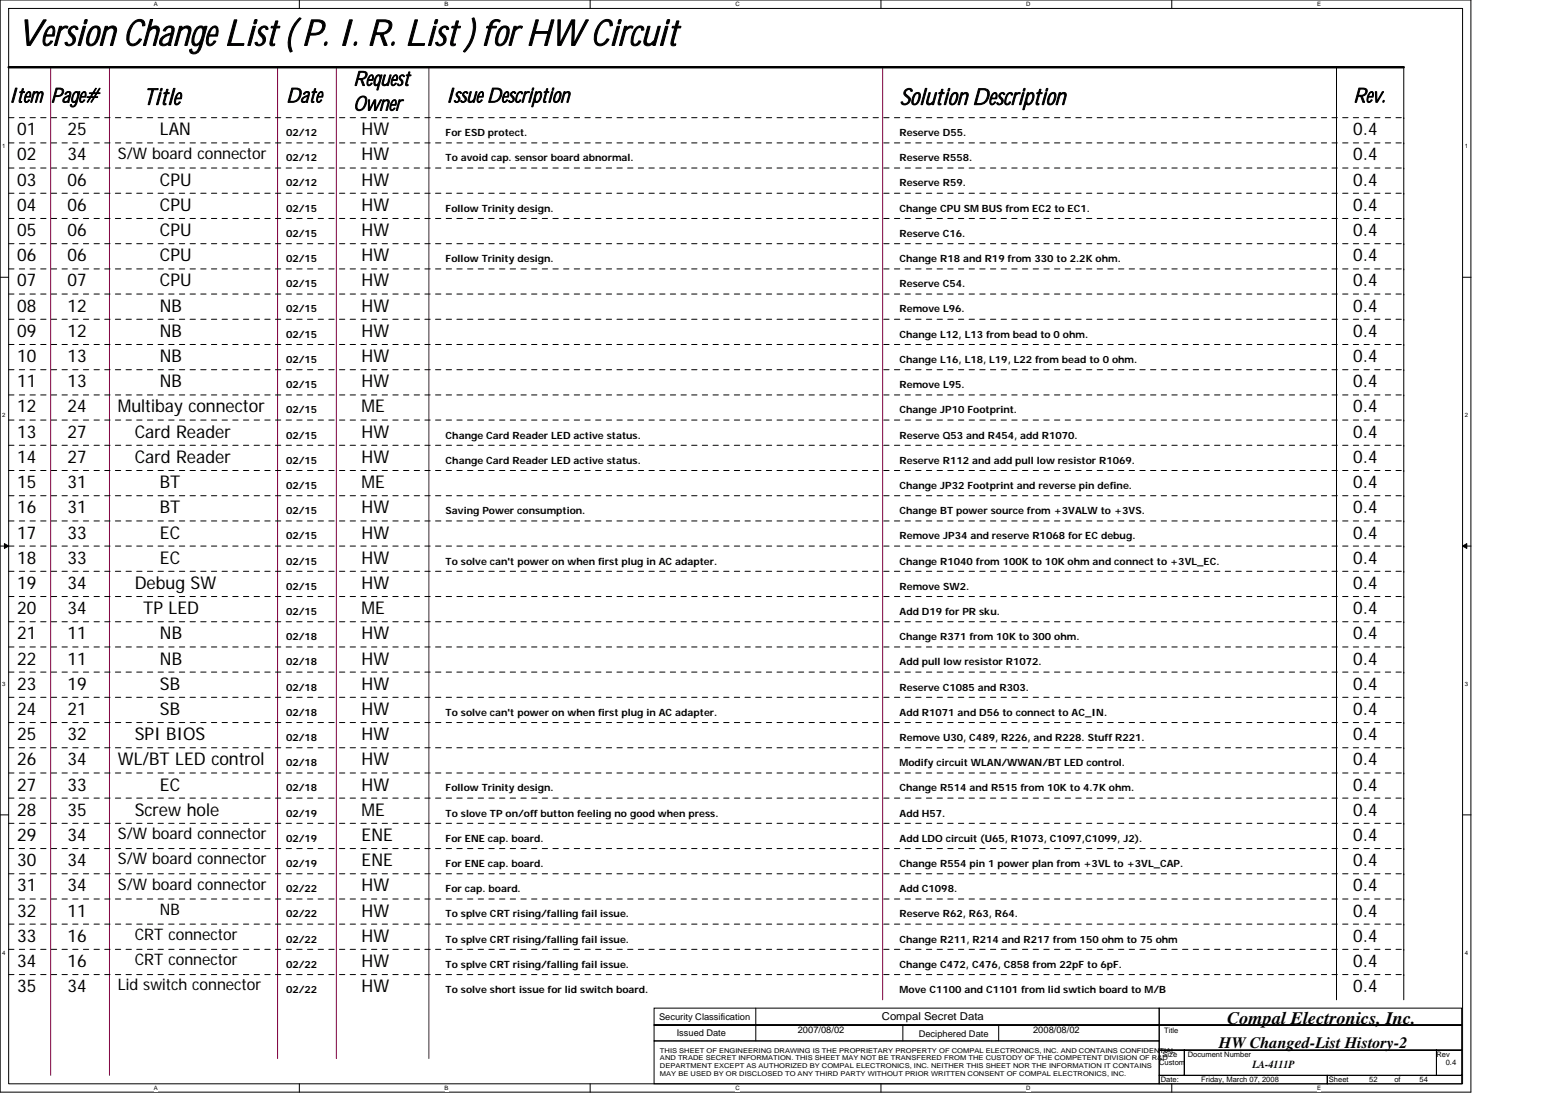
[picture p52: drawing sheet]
<svg xmlns="http://www.w3.org/2000/svg" width="297mm" height="210mm" viewBox="0 0 297 210" stroke-linecap="round" stroke-linejoin="round" font-family="sans-serif">
<defs><g id="words">
<text font-size="6.9" x="3.3" y="8.7">Version Change List ( P. I. R. List ) for HW Circuit</text>
<g font-size="4.3">
<text x="27.3" y="19.9">Title</text>
<text x="171.3" y="19.9">Solution Description</text>
</g>
<g font-size="3.8">
<text x="67.3" y="16.3">Request</text>
<text x="1.6" y="19.5">Item Page#</text>
<text x="54.5" y="19.5">Date</text>
<text x="67.3" y="21">Owner</text>
<text x="84.9" y="19.5">Issue Description</text>
<text x="257.7" y="19.5">Rev.</text>
</g>
<g font-size="3.3">
<text x="3.3" y="25.8">01</text>
<text x="12.8" y="25.8">25</text>
<text x="30.5" y="25.8">LAN</text>
<text x="68.9" y="25.8">HW</text>
<text x="257.7" y="25.8">0.4</text>
<text x="3.3" y="30.6">02</text>
<text x="3.3" y="35.3">03</text>
<text x="12.8" y="30.6">34</text>
<text x="12.8" y="35.3">06</text>
<text x="30.5" y="35.3">CPU</text>
<text x="68.9" y="30.6">HW</text>
<text x="68.9" y="35.3">HW</text>
<text x="257.7" y="30.6">0.4</text>
<text x="257.7" y="35.3">0.4</text>
<text x="3.3" y="40.2">04</text>
<text x="12.8" y="40.2">06</text>
<text x="30.5" y="40.2">CPU</text>
<text x="68.9" y="40.2">HW</text>
<text x="257.7" y="40.2">0.4</text>
<text x="3.3" y="45">05</text>
<text x="12.8" y="45">06</text>
<text x="30.5" y="45">CPU</text>
<text x="68.9" y="45">HW</text>
<text x="257.7" y="45">0.4</text>
<text x="3.3" y="49.8">06</text>
<text x="12.8" y="49.8">06</text>
<text x="30.5" y="49.8">CPU</text>
<text x="68.9" y="49.8">HW</text>
<text x="257.7" y="49.8">0.4</text>
<text x="3.3" y="54.6">07</text>
<text x="3.3" y="59.4">08</text>
<text x="12.8" y="59.4">12</text>
<text x="12.8" y="54.6">07</text>
<text x="30.5" y="59.4">NB</text>
<text x="30.5" y="54.6">CPU</text>
<text x="68.9" y="54.6">HW</text>
<text x="68.9" y="59.4">HW</text>
<text x="257.7" y="54.6">0.4</text>
<text x="257.7" y="59.4">0.4</text>
<text x="3.3" y="64.2">09</text>
<text x="12.8" y="64.2">12</text>
<text x="30.5" y="64.2">NB</text>
<text x="68.9" y="64.2">HW</text>
<text x="257.7" y="64.2">0.4</text>
<text x="3.3" y="69">10</text>
<text x="12.8" y="69">13</text>
<text x="30.5" y="69">NB</text>
<text x="68.9" y="69">HW</text>
<text x="257.7" y="69">0.4</text>
<text x="3.3" y="73.8">11</text>
<text x="12.8" y="73.8">13</text>
<text x="30.5" y="73.8">NB</text>
<text x="68.9" y="73.8">HW</text>
<text x="257.7" y="73.8">0.4</text>
<text x="3.3" y="78.6">12</text>
<text x="3.3" y="83.4">13</text>
<text x="12.8" y="78.6">24</text>
<text x="12.8" y="83.4">27</text>
<text x="22.5" y="78.6">Multibay connector</text>
<text x="25.7" y="83.4">Card Reader</text>
<text x="68.9" y="78.6">ME</text>
<text x="68.9" y="83.4">HW</text>
<text x="257.7" y="78.6">0.4</text>
<text x="257.7" y="83.4">0.4</text>
<text x="3.3" y="88.2">14</text>
<text x="12.8" y="88.2">27</text>
<text x="25.7" y="88.2">Card Reader</text>
<text x="68.9" y="88.2">HW</text>
<text x="257.7" y="88.2">0.4</text>
<text x="3.3" y="93">15</text>
<text x="12.8" y="93">31</text>
<text x="30.5" y="93">BT</text>
<text x="68.9" y="93">ME</text>
<text x="257.7" y="93">0.4</text>
<text x="3.3" y="97.8">16</text>
<text x="12.8" y="97.8">31</text>
<text x="30.5" y="97.8">BT</text>
<text x="68.9" y="97.8">HW</text>
<text x="257.7" y="97.8">0.4</text>
<text x="3.3" y="102.6">17</text>
<text x="3.3" y="107.4">18</text>
<text x="12.8" y="102.6">33</text>
<text x="12.8" y="107.4">33</text>
<text x="30.5" y="102.6">EC</text>
<text x="30.5" y="107.4">EC</text>
<text x="68.9" y="102.6">HW</text>
<text x="68.9" y="107.4">HW</text>
<text x="257.7" y="102.6">0.4</text>
<text x="257.7" y="107.4">0.4</text>
<text x="3.3" y="112.2">19</text>
<text x="12.8" y="112.2">34</text>
<text x="25.7" y="112.2">Debug SW</text>
<text x="68.9" y="112.2">HW</text>
<text x="257.7" y="112.2">0.4</text>
<text x="3.3" y="117">20</text>
<text x="12.8" y="117">34</text>
<text x="27.3" y="117">TP LED</text>
<text x="68.9" y="117">ME</text>
<text x="257.7" y="117">0.4</text>
<text x="3.3" y="121.8">21</text>
<text x="12.8" y="121.8">11</text>
<text x="30.5" y="121.8">NB</text>
<text x="68.9" y="121.8">HW</text>
<text x="257.7" y="121.8">0.4</text>
<text x="3.3" y="126.6">22</text>
<text x="3.3" y="131.4">23</text>
<text x="12.8" y="126.6">11</text>
<text x="12.8" y="131.4">19</text>
<text x="30.5" y="126.6">NB</text>
<text x="30.5" y="131.4">SB</text>
<text x="68.9" y="126.6">HW</text>
<text x="68.9" y="131.4">HW</text>
<text x="257.7" y="126.6">0.4</text>
<text x="257.7" y="131.4">0.4</text>
<text x="3.3" y="136.2">24</text>
<text x="12.8" y="136.2">21</text>
<text x="30.5" y="136.2">SB</text>
<text x="68.9" y="136.2">HW</text>
<text x="257.7" y="136.2">0.4</text>
<text x="3.3" y="141">25</text>
<text x="12.8" y="141">32</text>
<text x="25.7" y="141">SPI BIOS</text>
<text x="68.9" y="141">HW</text>
<text x="257.7" y="141">0.4</text>
<text x="3.3" y="145.8">26</text>
<text x="12.8" y="145.8">34</text>
<text x="22.5" y="145.8">WL/BT LED control</text>
<text x="68.9" y="145.8">HW</text>
<text x="257.7" y="145.8">0.4</text>
<text x="3.3" y="150.6">27</text>
<text x="3.3" y="155.4">28</text>
<text x="12.8" y="150.6">33</text>
<text x="12.8" y="155.4">35</text>
<text x="25.7" y="155.4">Screw hole</text>
<text x="30.5" y="150.6">EC</text>
<text x="68.9" y="150.6">HW</text>
<text x="68.9" y="155.4">ME</text>
<text x="257.7" y="150.6">0.4</text>
<text x="257.7" y="155.4">0.4</text>
<text x="3.3" y="160.2">29</text>
<text x="12.8" y="160.2">34</text>
<text x="68.9" y="160.2">ENE</text>
<text x="257.7" y="160.2">0.4</text>
<text x="3.3" y="165">30</text>
<text x="12.8" y="165">34</text>
<text x="68.9" y="165">ENE</text>
<text x="257.7" y="165">0.4</text>
<text x="3.3" y="169.8">31</text>
<text x="12.8" y="169.8">34</text>
<text x="68.9" y="169.8">HW</text>
<text x="257.7" y="169.8">0.4</text>
<text x="3.3" y="174.6">32</text>
<text x="3.3" y="179.4">33</text>
<text x="12.8" y="174.6">11</text>
<text x="12.8" y="179.4">16</text>
<text x="68.9" y="174.6">HW</text>
<text x="68.9" y="179.4">HW</text>
<text x="257.7" y="174.6">0.4</text>
<text x="257.7" y="179.4">0.4</text>
<text x="3.3" y="184.2">34</text>
<text x="12.8" y="184.2">16</text>
<text x="68.9" y="184.2">HW</text>
<text x="257.7" y="184.2">0.4</text>
<text x="3.3" y="189">35</text>
<text x="12.8" y="189">34</text>
<text x="68.9" y="189">HW</text>
<text x="257.7" y="189">0.4</text>
<text x="233.7" y="195.1">Compal Electronics, Inc.</text>
</g>
<g font-size="3">
<text x="22.5" y="30.2">S/W board connector</text>
<text x="22.5" y="159.9">S/W board connector</text>
<text x="22.5" y="164.7">S/W board connector</text>
<text x="22.5" y="169.5">S/W board connector</text>
<text x="25.7" y="179">CRT connector</text>
<text x="30.5" y="174.3">NB</text>
<text x="25.7" y="183.9">CRT connector</text>
<text x="22.5" y="188.7">Lid switch connector</text>
<text x="232.1" y="199.6">HW Changed-List History-2</text>
</g>
<g font-size="2.1">
<text x="167.9" y="194.4">Compal Secret Data</text>
<text x="238.5" y="203.5">LA-4111P</text>
</g>
<g font-size="1.9">
<text x="54.5" y="25.9">02/12</text>
<text x="84.9" y="25.9">For ESD protect.</text>
<text x="171.3" y="25.9">Reserve D55.</text>
<text x="54.5" y="30.7">02/12</text>
<text x="54.5" y="35.5">02/12</text>
<text x="84.9" y="30.7">To avoid cap. sensor board abnormal.</text>
<text x="171.3" y="30.7">Reserve R558.</text>
<text x="171.3" y="35.5">Reserve R59.</text>
<text x="54.5" y="40.3">02/15</text>
<text x="84.9" y="40.3">Follow Trinity design.</text>
<text x="171.3" y="40.3">Change CPU SM BUS from EC2 to EC1.</text>
<text x="54.5" y="45.1">02/15</text>
<text x="171.3" y="45.1">Reserve C16.</text>
<text x="54.5" y="49.9">02/15</text>
<text x="84.9" y="49.9">Follow Trinity design.</text>
<text x="171.3" y="49.9">Change R18 and R19 from 330 to 2.2K ohm.</text>
<text x="54.5" y="54.7">02/15</text>
<text x="54.5" y="59.5">02/15</text>
<text x="171.3" y="54.7">Reserve C54.</text>
<text x="171.3" y="59.5">Remove L96.</text>
<text x="54.5" y="64.3">02/15</text>
<text x="171.3" y="64.3">Change L12, L13 from bead to 0 ohm.</text>
<text x="54.5" y="69.1">02/15</text>
<text x="171.3" y="69.1">Change L16, L18, L19, L22 from bead to 0 ohm.</text>
<text x="54.5" y="73.9">02/15</text>
<text x="171.3" y="73.9">Remove L95.</text>
<text x="54.5" y="78.7">02/15</text>
<text x="54.5" y="83.5">02/15</text>
<text x="84.9" y="83.5">Change Card Reader LED active status.</text>
<text x="171.3" y="78.7">Change JP10 Footprint.</text>
<text x="171.3" y="83.5">Reserve Q53 and R454, add R1070.</text>
<text x="54.5" y="88.3">02/15</text>
<text x="84.9" y="88.3">Change Card Reader LED active status.</text>
<text x="171.3" y="88.3">Reserve R112 and add pull low resistor R1069.</text>
<text x="54.5" y="93.1">02/15</text>
<text x="171.3" y="93.1">Change JP32 Footprint and reverse pin define.</text>
<text x="54.5" y="97.9">02/15</text>
<text x="84.9" y="97.9">Saving Power consumption.</text>
<text x="171.3" y="97.9">Change BT power source from +3VALW to +3VS.</text>
<text x="54.5" y="102.7">02/15</text>
<text x="54.5" y="107.5">02/15</text>
<text x="84.9" y="107.5">To solve can't power on when first plug in AC adapter.</text>
<text x="171.3" y="102.7">Remove JP34 and reserve R1068 for EC debug.</text>
<text x="171.3" y="107.5">Change R1040 from 100K to 10K ohm and connect to +3VL_EC.</text>
<text x="54.5" y="112.3">02/15</text>
<text x="171.3" y="112.3">Remove SW2.</text>
<text x="54.5" y="117.1">02/15</text>
<text x="171.3" y="117.1">Add D19 for PR sku.</text>
<text x="54.5" y="121.9">02/18</text>
<text x="171.3" y="121.9">Change R371 from 10K to 300 ohm.</text>
<text x="54.5" y="126.7">02/18</text>
<text x="54.5" y="131.5">02/18</text>
<text x="171.3" y="126.7">Add pull low resistor R1072.</text>
<text x="171.3" y="131.5">Reserve C1085 and R303.</text>
<text x="54.5" y="136.3">02/18</text>
<text x="84.9" y="136.3">To solve can't power on when first plug in AC adapter.</text>
<text x="171.3" y="136.3">Add R1071 and D56 to connect to AC_IN.</text>
<text x="54.5" y="141.1">02/18</text>
<text x="171.3" y="141.1">Remove U30, C489, R226, and R228. Stuff R221.</text>
<text x="54.5" y="145.9">02/18</text>
<text x="171.3" y="145.9">Modify circuit WLAN/WWAN/BT LED control.</text>
<text x="54.5" y="150.7">02/18</text>
<text x="54.5" y="155.5">02/19</text>
<text x="84.9" y="155.5">To slove TP on/off button feeling no good when press.</text>
<text x="84.9" y="150.7">Follow Trinity design.</text>
<text x="171.3" y="150.7">Change R514 and R515 from 10K to 4.7K ohm.</text>
<text x="171.3" y="155.5">Add H57.</text>
<text x="54.5" y="160.3">02/19</text>
<text x="84.9" y="160.3">For ENE cap. board.</text>
<text x="171.3" y="160.3">Add LDO circuit (U65, R1073, C1097,C1099, J2).</text>
<text x="54.5" y="165.1">02/19</text>
<text x="84.9" y="165.1">For ENE cap. board.</text>
<text x="171.3" y="165.1">Change R554 pin 1 power plan from +3VL to +3VL_CAP.</text>
<text x="54.5" y="169.9">02/22</text>
<text x="84.9" y="169.9">For cap. board.</text>
<text x="171.3" y="169.9">Add C1098.</text>
<text x="54.5" y="174.7">02/22</text>
<text x="54.5" y="179.5">02/22</text>
<text x="84.9" y="174.7">To splve CRT rising/falling fail issue.</text>
<text x="84.9" y="179.5">To splve CRT rising/falling fail issue.</text>
<text x="171.3" y="174.7">Reserve R62, R63, R64.</text>
<text x="171.3" y="179.5">Change R211, R214 and R217 from 150 ohm to 75 ohm</text>
<text x="54.5" y="184.3">02/22</text>
<text x="84.9" y="184.3">To splve CRT rising/falling fail issue.</text>
<text x="171.3" y="184.3">Change C472, C476, C858 from 22pF to 6pF.</text>
<text x="54.5" y="189.1">02/22</text>
<text x="84.9" y="189.1">To solve short issue for lid switch board.</text>
<text x="171.3" y="189.1">Move C1100 and C1101 from lid swtich board to M/B</text>
</g>
<g font-size="1.8">
<text x="125.5" y="194.2">Security Classification</text>
<text x="128.9" y="197.3">Issued Date</text>
<text x="151.9" y="196.8">2007/08/02</text>
<text x="174.9" y="197.4">Deciphered Date</text>
<text x="196.7" y="196.8">2008/08/02</text>
</g>
<g font-size="1.4">
<text x="221.7" y="196.7">Title</text>
<text x="220.7" y="202.9">Custom</text>
<text x="221.4" y="201.3">Size</text>
<text x="226.2" y="201.3">Document Number</text>
<text x="273.5" y="201.3">Rev</text>
<text x="275.3" y="202.9">0.4</text>
<text x="221" y="206.1">Date:</text>
<text x="228.7" y="206.1">Friday, March 07, 2008</text>
<text x="253" y="206.1">Sheet</text>
<text x="260.7" y="206.1">52</text>
<text x="265.5" y="206.1">of</text>
<text x="270.3" y="206.1">54</text>
</g>
<g font-size="1.3">
<text x="125.7" y="200.5">THIS SHEET OF ENGINEERING DRAWING IS THE PROPRIETARY PROPERTY OF COMPAL ELECTRONICS, INC. AND CONTAINS CONFIDENTIAL</text>
<text x="125.7" y="202">AND TRADE SECRET INFORMATION. THIS SHEET MAY NOT BE TRANSFERED FROM THE CUSTODY OF THE COMPETENT DIVISION OF R&amp;D</text>
<text x="125.7" y="203.5">DEPARTMENT EXCEPT AS AUTHORIZED BY COMPAL ELECTRONICS, INC. NEITHER THIS SHEET NOR THE INFORMATION IT CONTAINS</text>
<text x="125.7" y="204.9">MAY BE USED BY OR DISCLOSED TO ANY THIRD PARTY WITHOUT PRIOR WRITTEN CONSENT OF COMPAL ELECTRONICS, INC.</text>
</g>
<g font-size="1.1">
<text x="29.3" y="1.2">A</text>
<text x="84.7" y="1.2">B</text>
<text x="140" y="1.2">C</text>
<text x="195.4" y="1.2">D</text>
<text x="250.8" y="1.2">E</text>
<text x=".4" y="28.2">1</text>
<text x="278.9" y="28.2">1</text>
<text x=".4" y="79.4">2</text>
<text x="278.9" y="79.4">2</text>
<text x=".4" y="130.6">3</text>
<text x="278.9" y="130.6">3</text>
<text x=".4" y="181.8">4</text>
<text x="278.9" y="181.8">4</text>
<text x="29.3" y="207.6">A</text>
<text x="84.7" y="207.6">B</text>
<text x="140" y="207.6">C</text>
<text x="195.4" y="207.6">D</text>
<text x="250.8" y="207.6">E</text>
</g>
</g></defs>
<path d="M0 0h280.1v208h-280.1zM1.6 1.6h276.9v204.8h-276.9z" fill="none" stroke="#000" stroke-width=".19"/>
<g fill="#fff">
<path d="M29.3 .2h.8v1.2h-.8z"/>
<path d="M29.3 206.6h.8v1.3h-.8z"/>
</g>
<path d="M57 0v1.6M57 206.4v1.6" fill="none" stroke="#000" stroke-width=".19"/>
<g fill="#fff">
<path d="M84.7 .2h.7v1.2h-.7z"/>
<path d="M84.7 206.6h.7v1.3h-.7z"/>
</g>
<path d="M112.4 0v1.6M112.4 206.4v1.6" fill="none" stroke="#000" stroke-width=".19"/>
<g fill="#fff">
<path d="M140 .2h.8v1.2h-.8z"/>
<path d="M140 206.6h.8v1.3h-.8z"/>
</g>
<path d="M167.7 0v1.6M167.7 206.4v1.6" fill="none" stroke="#000" stroke-width=".19"/>
<g fill="#fff">
<path d="M195.4 .2h.8v1.2h-.8z"/>
<path d="M195.4 206.6h.8v1.3h-.8z"/>
</g>
<path d="M223.1 0v1.6M223.1 206.4v1.6" fill="none" stroke="#000" stroke-width=".19"/>
<g fill="#fff">
<path d="M250.8 .2h.7v1.2h-.7z"/>
<path d="M250.8 206.6h.7v1.3h-.7z"/>
<path d="M.4 27.2h.7v1.3h-.7z"/>
<path d="M278.9 27.2h.6v1.3h-.6z"/>
<path d="M.4 78.4h.7v1.3h-.7z"/>
<path d="M278.9 78.4h.6v1.3h-.6z"/>
</g>
<path d="M0 52.8h1.6M278.5 52.8h1.6" fill="none" stroke="#000" stroke-width=".19"/>
<g fill="#fff">
<path d="M.4 129.6h.7v1.3h-.7z"/>
<path d="M278.9 129.6h.6v1.3h-.6z"/>
</g>
<path d="M0 104h1.6M278.5 104h1.6" fill="none" stroke="#000" stroke-width=".19"/>
<path d="M.8 103.5l.8 .5-.8 .5zM278.5 104l.8-.5v1z" fill="#000" stroke="#000" stroke-width=".19"/>
<g fill="#fff">
<path d="M.4 180.8h.7v1.3h-.7z"/>
<path d="M278.9 180.8h.6v1.3h-.6z"/>
</g>
<g fill="none" stroke="#000" stroke-width=".19">
<path d="M254.5 12.8v177.6M267.3 12.8v177.6M0 155.2h1.6M278.5 155.2h1.6M124.5 192h96.2v3.2h-96.2zM124.5 195.2h96.2v3.1h-96.2zM124.5 198.3h96.2v8.1h-96.2zM143.9 192v6.3M171.9 195.2v3.1M190.2 195.2v3.1M220.7 192h57.6v3.2h-57.6zM220.7 195.2h57.6v4.8h-57.6z"/>
<path d="M220.7 200h4.8v4.8h-4.8zM220.7 204.8h32v1.6h-32zM225.5 200h48v4.8h-48zM252.7 204.8h25.6v1.6h-25.6zM273.5 200h4.8v4.8h-4.8z"/>
</g>
<path d="M9.6 12.8v192M20.8 12.8v192M52.8 12.8v188.8M64 12.8v188.8M81.7 12.8v188.8M168.1 12.8v177.6" fill="none" stroke="#800040" stroke-width=".19"/>
<path d="M1.6 12.8h265.7" fill="none" stroke="#000" stroke-width=".47"/>
<g fill="none" stroke="#000" stroke-width=".19" stroke-dasharray="1 1 1 1 1 1 1 1">
<path d="M1.6 22.4h265.7M1.6 27.2h265.7M1.6 32h265.7M1.6 36.8h265.7M267.3 22.4h.1M267.3 27.2h.1M267.3 32h.1M267.3 36.8h.1M1.6 41.6h265.7M1.6 46.4h265.7M1.6 51.2h265.7M1.6 56h265.7"/>
<path d="M267.3 41.6h.1M267.3 46.4h.1M267.3 51.2h.1M267.3 56h.1M1.6 60.8h265.7M1.6 65.6h265.7M1.6 70.4h265.7M1.6 75.2h265.7M267.3 60.8h.1M267.3 65.6h.1M267.3 70.4h.1M267.3 75.2h.1"/>
<path d="M1.6 80h265.7M1.6 84.8h265.7M1.6 89.6h265.7M1.6 94.4h265.7M1.6 99.2h265.7M267.3 80h.1M267.3 84.8h.1M267.3 89.6h.1M267.3 94.4h.1M267.3 99.2h.1M1.6 104h265.7M1.6 108.8h265.7"/>
<path d="M1.6 113.6h265.7M1.6 118.4h265.7M267.3 104h.1M267.3 108.8h.1M267.3 113.6h.1M267.3 118.4h.1M1.6 123.2h265.7M1.6 128h265.7M1.6 132.8h265.7M1.6 137.6h265.7M267.3 123.2h.1M267.3 128h.1"/>
<path d="M267.3 132.8h.1M267.3 137.6h.1M1.6 142.4h265.7M1.6 147.2h265.7M1.6 152h265.7M1.6 156.8h265.7M267.3 142.4h.1M267.3 147.2h.1M267.3 152h.1M267.3 156.8h.1M1.6 161.6h265.7M1.6 166.4h265.7"/>
<path d="M1.6 171.2h265.7M1.6 176h265.7M267.3 161.6h.1M267.3 166.4h.1M267.3 171.2h.1M267.3 176h.1M1.6 180.8h265.7M1.6 185.6h265.7M267.3 180.8h.1M267.3 185.6h.1"/>
</g>
<use href="#words"/>
</svg>
